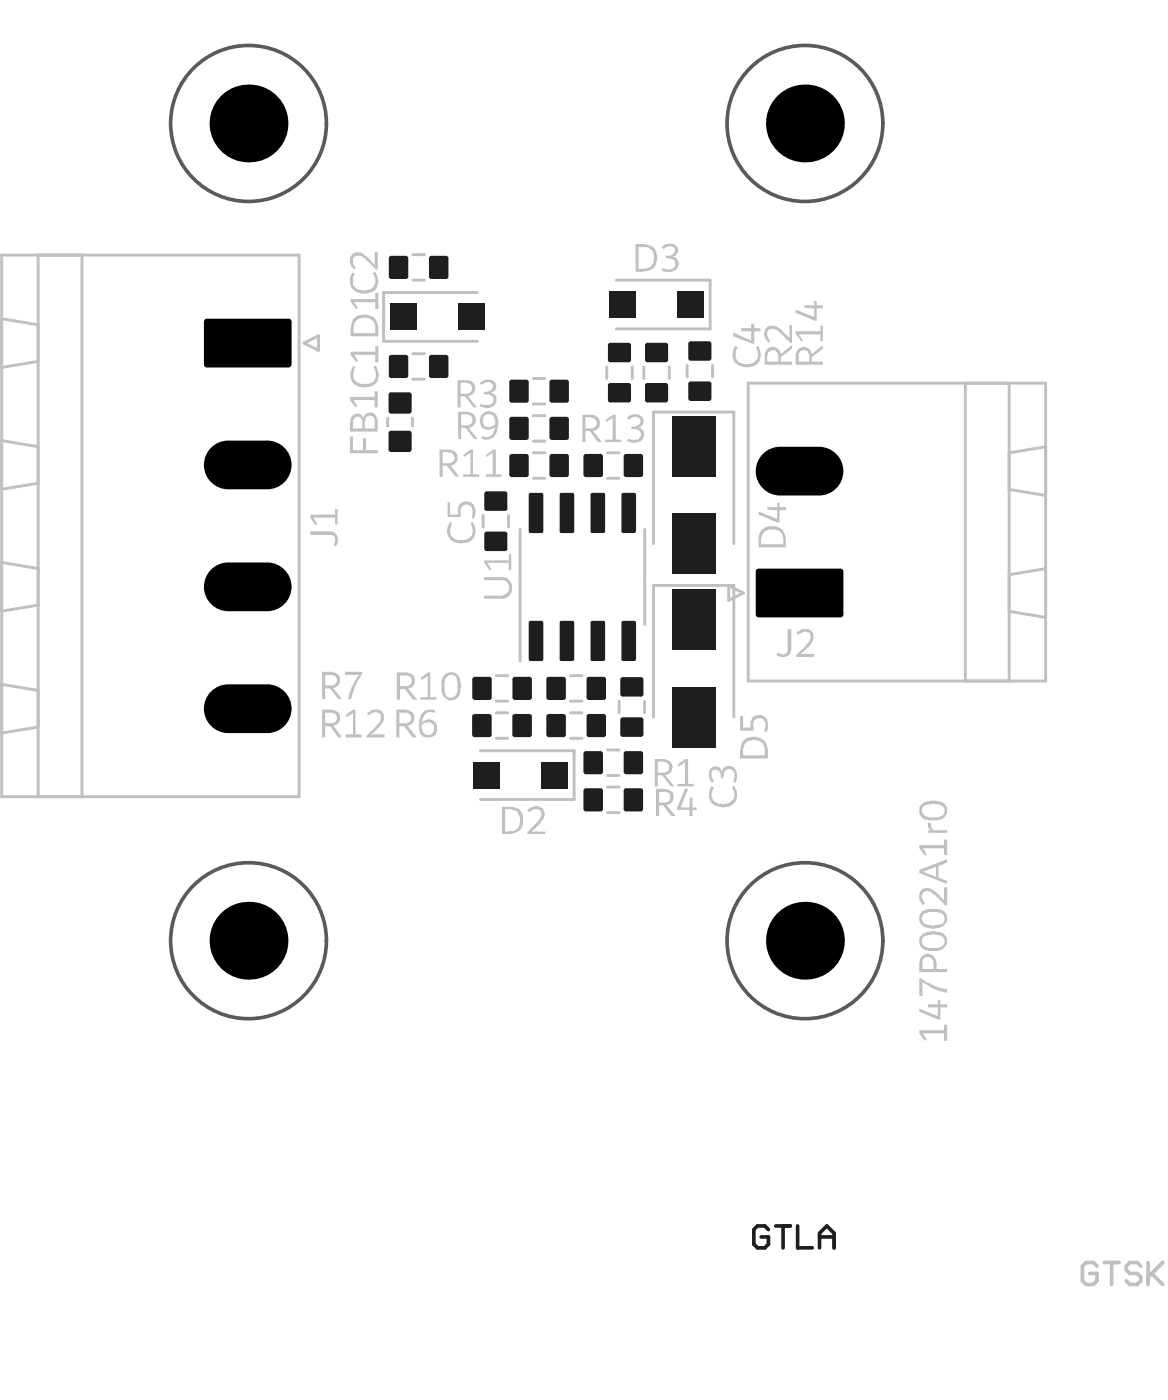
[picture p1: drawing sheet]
<svg xmlns="http://www.w3.org/2000/svg" width="159mm" height="191mm" viewBox="0 0 159 191" stroke-linecap="round" stroke-linejoin="round" font-family="sans-serif">
<g fill="none" stroke="#5a5a5a" stroke-width=".5">
<circle cx="33.9" cy="16.9" r="10.6"/>
<circle cx="109.9" cy="16.9" r="10.6"/>
<circle cx="33.9" cy="128.5" r="10.6"/>
<circle cx="109.9" cy="128.5" r="10.6"/>
</g>
<g fill="none" stroke="#c0c0c0" stroke-width=".4">
<path d="M.2 34.8h40.6v74h-40.6zM5.2 34.8v74M11.2 34.8v74M56.4 38.3h1.5M56.4 34.8h1.5M65.2 40h-12.8v6.6h12.8M84.2 38.3h12.7v6.6h-12.7M.2 43.5l5 .9M5.2 49.4l-5 .8M41.5 46.9l2-1v2zM52.9 57.1v1.1M56.3 57.1v1.1"/>
<path d="M56.4 51.8h1.5M56.4 48.3h1.5M72.8 55.2h1.6M72.8 51.7h1.6M72.8 56.8h1.6M82.8 50.1v1.6M86.3 50.1v1.6M87.9 50.1v1.6M91.4 50.1v1.6M93.8 49.9v1.6M97.3 49.9v1.6M102.1 52.3h40.7v40.7h-40.7z"/>
<path d="M131.8 52.3v40.7M137.8 52.3v40.7M.2 76.8l5 .8M.2 60.2l5 .8M5.2 66l-5 .8M66 70.4v1.6M69.4 70.4v1.6M71 72.3v18M72.8 60.2h1.6M72.8 61.8h1.6M72.8 65.3h1.6M82.9 61.8h1.6"/>
<path d="M82.9 65.3h1.6M88 72.3v13M89.2 74.3v-18h11v18M99.5 80l2 1-2 1zM137.8 66.8l5 .9M142.8 77.7l-5 .8M142.8 61l-5 .8M.2 93.5l5 .8M5.2 99.3l-5 .8M5.2 82.6l-5 .9M67.7 97.4h1.6M67.8 92.3h1.5"/>
<path d="M67.8 95.8h1.5M77.9 92.3h1.6M77.9 95.8h1.6M77.9 97.4h1.6M84.5 95.8v1.5M88 95.8v1.5M89.2 97.9v-17.9h11v17.9M137.8 83.5l5 .8M65.6 102.5h12.8v6.7h-12.8M67.7 100.8h1.6M77.9 100.8h1.6M82.9 111h1.6"/>
<path d="M82.9 107.5h1.6M82.9 102.4h1.6M82.9 105.9h1.6"/>
</g>
<path d="M149.8 172.9l-.5-.5h-1l-.5 .5v2l.5 .5h1l.5-.5v-1h-1M150.8 172.4h2M151.8 172.4v3M155.7 172.9l-.5-.5h-.9l-.5 .5v.5l.5 .5h.9l.5 .5v.5l-.5 .5h-.9l-.5-.5M156.7 172.4v3M157.2 173.9l1.5 1.5M158.7 172.4l-2 2" fill="none" stroke="#c0c0c0" stroke-width=".5"/>
<g fill="#c0c0c0">
<path d="M125.5 140.7h3.4v-.7h.4v2.2h-.4v-1.1h-2.9l.5 .9-.2 .2-.8-1.1z"/>
<path d="M125.5 137.8l2.5 1v-1.2h-1.3v-.4h1.3v-.6h.4v.6h.9v.4h-.9v1.7h-.3l-2.6-1.1z"/>
<path d="M125.5 133.6h.3v.1l.2 .1a6.9 6.9 0 0 0 2.6 1.2l.7 .1v.5h-.2a8.1 8.1 0 0 1-3.2-1.5v2l-.4-.1z"/>
<path d="M126 121.3h.1a1.85 1.85 0 0 1 1.8 .6l.2 .2 .8 .9v-1.8h.4v2.4h-.3l-1.1-1.1a1.79 1.79 0 0 0-1.5-.8l-.2 .1a.8 .8 0 0 0-.3 .9l.1 .3 .3 .4-.3 .2a1.57 1.57 0 0 1-.2-2z"/>
<path d="M125.5 115.4h3.4v-.7h.4v2.1h-.4v-.9h-2.9l.5 .8-.2 .2-.8-1z"/>
<path d="M126.8 112.3l.3 .2v.1a.79 .79 0 0 0 .4 .8h1.8v.3h-2.5l-.1-.3h.4l-.4-.4z"/>
<path d="M47.1 91.8h2.4l-.1 .4a7.8 7.8 0 0 0-1.5 3.3h-.4l.1-.2a6.5 6.5 0 0 1 1.2-2.9l.2-.2h-1.9z"/>
<path d="M57.4 92.6l1-.8h.3v3.4h.9v.4h-2.2v-.4h1v-2.9l-.8 .6z"/>
<path d="M42.4 72.6h2.6a1.09 1.09 0 0 1 1.1 1.4l-.3 .6-.3-.2a.98 .98 0 0 0 .2-1.1l-.1-.1-.3-.1h-2.9z"/>
<path d="M42.4 70.3h3.3v-.8h.4v2.1h-.4v-.9h-2.9l.5 .8-.3 .2-.6-1z"/>
<path d="M103.6 69.9l2.5 1v-1.2l-1.4-.1v-.3h1.4v-.6h.3v.6h.9v.4h-.9v1.7h-.2l-2.6-1.1z"/>
<path d="M48.1 37.2l.3 .2a1.98 1.98 0 0 0-.1 1.6 1.72 1.72 0 0 0 1.7 .7l.1-.1a1.17 1.17 0 0 0 1-1.7l-.2-.6 .3-.2 .2 .3a2.2 2.2 0 0 1-.3 2.3 2.5 2.5 0 0 1-3.1-.3l-.1-.2a2.18 2.18 0 0 1 .2-2z"/>
<path d="M48.1 34.7l.3-.1v-.1a1.74 1.74 0 0 1 1.7 .6l1 1.1v-1.8h.5v2.4h-.4v-.1a8.6 8.6 0 0 0-2-1.8h-.1a.7 .7 0 0 0-.7 .2 .7 .7 0 0 0-.2 .7v.2l.4 .6-.2 .2-.1-.1a1.57 1.57 0 0 1-.4-1.6z"/>
<path d="M48.2 50l.3 .2-.2 .5a1.33 1.33 0 0 0 1.6 1.7h.2a1.24 1.24 0 0 0 1.1-.6 1.24 1.24 0 0 0-.1-1.3l-.1-.3 .3-.2 .1 .2a2.69 2.69 0 0 1 .3 1.5l-.1 .1a1.21 1.21 0 0 1-1.1 1l-.1 .1a2.85 2.85 0 0 1-2.2-.6 2.24 2.24 0 0 1 0-2.3z"/>
<path d="M47.9 48h3.3v-.7h.5v2.2h-.5v-1h-2.8l.5 .8-.3 .2-.7-1z"/>
<path d="M101 97.8h.5v1.6h1a1.57 1.57 0 0 1 .5-1.6h.1a1.22 1.22 0 0 1 1.6 .5l.1 1.2-.1 .5-.4-.1 .1-.5a.88 .88 0 0 0-.6-1.3 .88 .88 0 0 0-1 1.1l.1 .1-.1 .5h-1.8z"/>
<path d="M47.8 59.6h.4v1.9h1.3v-1.6h.5v1.6h1.6v.4h-3.8z"/>
<path d="M47.8 54.2h3.3v-.8h.5v2.2h-.5v-1h-2.8l.5 .9-.3 .1-.7-1z"/>
<path d="M47.2 97.7l1-.8h.3v3.4h.9v.4h-2.2v-.4h1v-2.9l-.9 .5z"/>
<path d="M50.1 97.4a1.54 1.54 0 0 1 2.1-.2 1.53 1.53 0 0 1-.5 2.1l-.3 .4-.8 .6h1.9v.4h-2.4v-.2l.2-.3a6.1 6.1 0 0 0 1.7-2v-.2a.57 .57 0 0 0-.5-.7 .52 .52 0 0 0-.7 .1l-.5 .3z"/>
<path d="M97.1 107.4l.4 .2a1.33 1.33 0 0 0 .4 2.1l.6 .1a1.46 1.46 0 0 0 1.6-.6l.2-.5v-.4l-.4-.8 .4-.2a2.36 2.36 0 0 1 .1 2.3h-.1a2.12 2.12 0 0 1-3.4-.3 2.1 2.1 0 0 1 .2-1.9z"/>
<path d="M97.3 104.7a.94 .94 0 0 1 1.3 .8 .92 .92 0 0 1 1.2-.9 1.37 1.37 0 0 1 .8 1.7l-.1 .5-.1 .1-.3-.1 .2-.7a.82 .82 0 0 0-.4-.9 .82 .82 0 0 0-1 .1l-.1 1h-.4v-.4a.72 .72 0 0 0-.7-.8 .45 .45 0 0 0-.5 .4h-.1v.6l.4 .6-.3 .2a1.72 1.72 0 0 1-.3-1.8z"/>
<path d="M61.4 71.3l.3 .2-.1 .3a1.4 1.4 0 0 0 .2 1.6 2.33 2.33 0 0 0 2 .3v-.1a1.1 1.1 0 0 0 .7-1.4v-.2h-.1l-.2-.5 .4-.2a1.96 1.96 0 0 1-.3 2.5l-.3 .3-1 .1h-.2a1.47 1.47 0 0 1-1.7-1.4l-.1-.1 .1-.8h.1z"/>
<path d="M61.1 68.6l.3 .1v1.6h1.1v-.2a1.23 1.23 0 0 1 .9-1.6 1.31 1.31 0 0 1 1.5 1.4v.3l-.2 .7-.3-.3a1.55 1.55 0 0 0-.3-1.6 .84 .84 0 0 0-1 .1 .84 .84 0 0 0-.2 .9l.1 .4-.2 .2h-1.7z"/>
<path d="M104.8 44.6a2.09 2.09 0 0 1 2.3 .9l.7 .8v-1.9h.3v2.5h-.2l-.3-.3a7.4 7.4 0 0 0-1.9-1.7 .72 .72 0 0 0-.9 .2 .72 .72 0 0 0 0 .9v.2l.4 .4-.3 .3a1.63 1.63 0 0 1-.3-2.1z"/>
<path d="M66.1 78.8h2.4a1.21 1.21 0 0 1 1.1 .6l.1 .1a1.75 1.75 0 0 1-.3 2l-.6 .3h-2.7v-.4h2.4a1.07 1.07 0 0 0 1-1.4 .9 .9 0 0 0-1.1-.8h-2.3z"/>
<path d="M66.1 76.5h3.4v-.8h.3v2.2h-.3v-1h-3l.6 .8-.3 .2-.7-1z"/>
<path d="M65.5 52.3a1.66 1.66 0 0 1 2.1-.1v.1h.1a.96 .96 0 0 1-.7 1.3 1.03 1.03 0 0 1 .4 1.8l-.3 .2-.3 .1h-.5l-.8-.2 .1-.4 .4 .2h.5a.72 .72 0 0 0 .9-.7 .72 .72 0 0 0-.8-.7h-.5v-.4h.4l.7-.3a.64 .64 0 0 0 0-.8 .64 .64 0 0 0-.7-.2l-.4 .1-.3 .2h-.1z"/>
<path d="M63.2 62.2l1-.8h.4v3.4h.8v.3h-2.2v-.3h1v-3l-.8 .6z"/>
<path d="M66.3 62.2l1.1-.8h.3v3.4h.8v.3h-2.2v-.3h1v-3l-.9 .6z"/>
<path d="M82.6 57.4l1-.7h.5v3.3h.7v.4h-2.2v-.4h1v-2.9l-.8 .5z"/>
<path d="M85.8 56.8a1.44 1.44 0 0 1 2 .3v.1a.8 .8 0 0 1-.7 1.2 1.03 1.03 0 0 1 .8 .7 1.03 1.03 0 0 1-.4 1.1 1.98 1.98 0 0 1-1.9 0l.2-.2 .8 .1 .2-.1a.72 .72 0 0 0 .7-.7 .72 .72 0 0 0-.8-.7h-.5l.1-.3h.4a.95 .95 0 0 0 .7-.7v-.1a.76 .76 0 0 0-.8-.6l-.3 .1-.5 .3-.2-.2z"/>
<path d="M90.5 33.6a1.85 1.85 0 0 1 1.6-.2 .89 .89 0 0 1 .5 .9 .89 .89 0 0 1-.8 .8 .88 .88 0 0 1 .9 1 1.36 1.36 0 0 1-1.7 1l-.7-.1 .1-.4 .8 .2a.8 .8 0 0 0 .8-.3 .8 .8 0 0 0 .1-.9l-.4-.2-.8-.1v-.4h.4a.76 .76 0 0 0 .8-1 1.13 1.13 0 0 0-1.5 .1l-.3-.3z"/>
<path d="M47.9 40.8h3.3v-.8h.5v2.2h-.5v-.9h-2.8l.5 .8-.3 .1-.7-1z"/>
<path d="M108.6 45.2h3.4v-.7h.3v2.1h-.3v-.9h-3l.6 .8-.2 .1-.8-1z"/>
<path d="M108.6 42.3l2.6 1v-1.2l-1.4-.1v-.3h1.4v-.6h.3v.6h.8v.4h-.8v1.7h-.3l-2.6-1.1z"/>
<path d="M72.3 110.4a1.32 1.32 0 0 1 1.9 .2 1.21 1.21 0 0 1-.3 1.6l-.2 .4-1.1 1h1.8v.3h-2.4v-.2l.2-.3a6.3 6.3 0 0 0 1.7-1.9 .64 .64 0 0 0-.2-.8 .7 .7 0 0 0-.8-.2l-.7 .4-.2-.2z"/>
<path d="M93.5 107.7h.4l-1 2.6h1.2l.1-1.4h.3v1.4h.6v.3h-.6v.9h-.4v-.9h-1.7v-.2z"/>
<path d="M92.5 104.4l1-.7h.4v3.4h.8v.3h-2.2v-.3h1v-3l-.8 .6z"/>
<path d="M100.4 47.3l.3 .1a1.86 1.86 0 0 0-.2 1.7 1.78 1.78 0 0 0 2.1 .5 1.35 1.35 0 0 0 .8-1.8l-.2-.4 .3-.1 .1 .1a2.2 2.2 0 0 1-.2 2.3 2.5 2.5 0 0 1-3.1-.2 2.2 2.2 0 0 1 .1-2.2z"/>
<path d="M100.1 45.4l2.4 1.1v-1.3h-1.3v-.4h1.3v-.6h.5v.6h.8v.4h-.8v1.7h-.3l-2.6-1z"/>
<path d="M107.5 85.9h.5v2.8a1.21 1.21 0 0 1-.9 1h-.1a1.07 1.07 0 0 1-1-.3l.3-.3a.72 .72 0 0 0 .7 .3 .72 .72 0 0 0 .5-.5z"/>
<path d="M108.9 86.3a1.85 1.85 0 0 1 1.8-.2 1.33 1.33 0 0 1 0 1.8l-.5 .6-.9 .8h1.9v.4h-2.5v-.2l.3-.3a6.7 6.7 0 0 0 1.7-2v-.1a.74 .74 0 0 0-.4-.7 .74 .74 0 0 0-.7-.1l-.6 .4-.3-.3z"/>
<path d="M126.2 130.8l-.2 .2-.1 .3v1h1.5v-.7a.77 .77 0 0 0-.3-.8 .77 .77 0 0 0-.8 0zM125.9 130.5l.3-.1a.72 .72 0 0 1 .9 0 .92 .92 0 0 1 .7 .9l.1 .2v.8h1.4v.5h-3.8v-1.5l.1-.3z"/>
<path d="M126.2 127.9a.76 .76 0 0 0-.4 .8 .76 .76 0 0 0 .6 .6 3.8 3.8 0 0 0 2.2 0 .99 .99 0 0 0 .2-1.2l-.3-.3-1-.2zM126.1 127.4h.1a2.91 2.91 0 0 1 2.7 .2 1.25 1.25 0 0 1 .4 1.3 1.25 1.25 0 0 1-1.1 .9 2.96 2.96 0 0 1-2.4-.3v-.1a1.45 1.45 0 0 1-.1-1.5z"/>
<path d="M126 124.9a.95 .95 0 0 0 .9 1.4h.1a2.13 2.13 0 0 0 1.9-.4 .89 .89 0 0 0-.4-1.2l-.2-.1a4.2 4.2 0 0 0-2 .1zM126 124.4h.1a3 3 0 0 1 2.1-.2 1.24 1.24 0 0 1 1.1 1.2 1.24 1.24 0 0 1-1 1.3 2.6 2.6 0 0 1-2.4-.3 1.34 1.34 0 0 1 .1-2z"/>
<path d="M126 119.1l1.8 .6v-1.3zM125.5 118.8l3.8-1.4v.4l-1.2 .5v1.5l1.2 .5v.4l-3.8-1.5z"/>
<path d="M126.2 110v.1a.76 .76 0 0 0-.4 .7 .76 .76 0 0 0 .6 .7 3.8 3.8 0 0 0 2.2 0 .99 .99 0 0 0 .2-1.2l-.3-.4-1-.1zM126.1 109.6h.1a2.91 2.91 0 0 1 2.7 .2 1.25 1.25 0 0 1 .4 1.3 1.25 1.25 0 0 1-1.1 .9 2.96 2.96 0 0 1-2.4-.4v-.1a1.45 1.45 0 0 1-.1-1.5z"/>
<path d="M44.4 92.2v1.4h.8a.73 .73 0 0 0 .8-.7 .73 .73 0 0 0-.8-.7zM44 91.8h1.2a1.16 1.16 0 0 1 1.2 1.1v.1a1.04 1.04 0 0 1-.8 1h-.1l1.1 1.5h-.4l-1.1-1.5h-.7v1.5h-.4z"/>
<path d="M54.6 92.3v1.4h.8a.74 .74 0 0 0 .8-.8 .74 .74 0 0 0-.9-.6zM54.2 91.8h1.2a1.16 1.16 0 0 1 1.2 1.1v.1a1.01 1.01 0 0 1-.9 1l1.2 1.6h-.5l-1.1-1.5h-.7v1.5h-.4z"/>
<path d="M61.2 92.3a.79 .79 0 0 0-.4 .7l-.1 .4a2.14 2.14 0 0 0 .4 1.8 .89 .89 0 0 0 1.2-.3l.1-.4a4.3 4.3 0 0 0-.1-2l-.1-.1a.81 .81 0 0 0-1-.1zM60.9 91.9h.2a1.17 1.17 0 0 1 1.7 1l.2 .7-.1 .7a1.4 1.4 0 0 1-.6 1.2l-.2 .1a1.35 1.35 0 0 1-1.8-1.2 3.6 3.6 0 0 1 .3-2.1z"/>
<path d="M54.5 97.3v1.5h.8a.72 .72 0 0 0 .8-.4 .72 .72 0 0 0-.2-.9l-.4-.2zM54.1 96.9h1.2a1.16 1.16 0 0 1 1.2 1v.2a1.01 1.01 0 0 1-.9 1l1.2 1.4v.2h-.5l-1.1-1.5h-.7v1.5h-.4z"/>
<path d="M58 97.1l.4-.2h.9v.1h.1l-.1 .3a1.2 1.2 0 0 0-1.7 1v.4a1.42 1.42 0 0 1 1.1-.4 1.26 1.26 0 0 1 1 1.1 1.26 1.26 0 0 1-.9 1.3 1.3 1.3 0 0 1-1.5-.7l-.1-.2a4.5 4.5 0 0 1 .4-2.3zM57.6 99v.4v.1a.82 .82 0 0 0 1 .9 .82 .82 0 0 0 .7-1.1 .77 .77 0 0 0-1.1-.6l-.3 .1z"/>
<path d="M104.3 72.6l-.4 1v.7h3v-.7v-.1a1.21 1.21 0 0 0-1.6-1.2h-.3zM104.1 72.2h.1a2.33 2.33 0 0 1 2.7 .3l.4 .9v1.4h-3.7v-1.5v-.1a.62 .62 0 0 1 .3-.6v-.2z"/>
<path d="M102 101.3l-.5 .6v1.3h2.9v-.8a1.15 1.15 0 0 0-1.1-1.3h-.6h-.4zM101.5 101.1a2.24 2.24 0 0 1 3 .2l.3 1v1.3h-3.8v-1.1l.3-1z"/>
<path d="M48.4 57l-.2 .4v1.1h1.3v-.7a.71 .71 0 0 0-.3-.7 .71 .71 0 0 0-.8-.1zM50.1 56.9l-.2 .3-.1 .5v.8h1.3v-.9a.64 .64 0 0 0-.2-.7 .64 .64 0 0 0-.8 0zM48.3 56.6h.1a.84 .84 0 0 1 1.2 .6 .93 .93 0 0 1 1-.9 .93 .93 0 0 1 .9 1l.1 .1v1.5h-3.8v-1.2l.1-.3a.79 .79 0 0 1 .4-.7z"/>
<path d="M44.4 97.3v1.5h.8a.73 .73 0 0 0 .8-.7 .73 .73 0 0 0-.8-.8zM44 96.9h1.2a1.16 1.16 0 0 1 1.2 1.2v.1a1.04 1.04 0 0 1-.8 .9h-.1l1.1 1.4v.2h-.4l-1.1-1.5h-.7v1.5h-.4z"/>
<path d="M105.1 48l-.3 .2-.1 .3v.9h1.6v-.9h-.1a.58 .58 0 0 0-.6-.6l-.2-.1v.1zM104.9 47.5a1.11 1.11 0 0 1 1.6 .6l.1 .3 1.5-1.2v.4l-1.5 1.2v.6h1.5v.4h-3.7v-1.2a.63 .63 0 0 1 .2-.6z"/>
<path d="M62.9 52.3v1.5h.8l.1-.1a.58 .58 0 0 0 .6-.6l.1-.2h-.1l-.2-.5-.5-.1zM62.5 51.9h1.1a1.12 1.12 0 0 1 1.2 .7 1.12 1.12 0 0 1-.4 1.4l-.5 .1 1.2 1.5h-.4l-1.2-1.5h-.6v1.5h-.4z"/>
<path d="M63 56.6v1.5h.8a.72 .72 0 0 0 .7-.7 .72 .72 0 0 0-.7-.7zM62.5 56.2h1.3a1.09 1.09 0 0 1 1.1 .9 1.09 1.09 0 0 1-.7 1.3h-.2l1.2 1.6h-.5l-1.1-1.6h-.6v1.6h-.5z"/>
<path d="M66.3 56.7a1.04 1.04 0 0 0 0 1.6h.1a1.08 1.08 0 0 0 1.2-.5 1.33 1.33 0 0 0-.2-1.1l-.4-.1zM66 56.4a1.24 1.24 0 0 1 1.7 .2 2.74 2.74 0 0 1-.5 3.3h-.1a1.41 1.41 0 0 1-1.4 0l.1-.4 .2 .1a1.14 1.14 0 0 0 1.5-1.1l.1-.2a1.27 1.27 0 0 1-1.5 .3 1.45 1.45 0 0 1-.3-2z"/>
<path d="M60.4 61.7v1.6h.8a.78 .78 0 0 0 .8-.5 .78 .78 0 0 0-.2-.9l-.7-.2zM60 61.4h1.2a1.18 1.18 0 0 1 1.2 1.7l-.4 .3-.5 .2 1.1 1.5h-.4l-1.2-1.5h-.6v1.5h-.4z"/>
<path d="M79.9 57v1.5h.7a.73 .73 0 0 0 .7-.3 .73 .73 0 0 0 .1-.8 .45 .45 0 0 0-.5-.3l-.2-.1zM79.5 56.7h1.1a1.17 1.17 0 0 1 1.3 .8 1.02 1.02 0 0 1-1 1.4l1.2 1.5h-.5l-1.1-1.5h-.6v1.5h-.4z"/>
<path d="M87.2 33.7v3h.9l.4-.1 .4-.2a1.75 1.75 0 0 0 0-2.3l-.6-.4zM86.8 33.3l1.6 .1a1.79 1.79 0 0 1 1.1 .7 2.27 2.27 0 0 1-.4 2.6l-.8 .3-1.5 .1z"/>
<path d="M48.8 43.6a1.45 1.45 0 0 0-.5 1.1v.8h2.9v-.6a1.31 1.31 0 0 0-.9-1.4h-.2a1.54 1.54 0 0 0-1.3 .1zM48.4 43.4a2.31 2.31 0 0 1 2.7 .1l.5 .7 .1 1.7h-3.8v-1.6l.2-.6z"/>
<path d="M109.3 48l-.3 .3v1.1h1.5v-.9a.76 .76 0 0 0-1.2-.5zM109.1 47.5a1.1 1.1 0 0 1 1.7 .9l1.5-1.2v.4l-1.5 1.2v.6h1.5v.4h-3.7v-1.4l.2-.5z"/>
<path d="M69 110.5v3.1h.5v-.1a1.19 1.19 0 0 0 1.5-1.3 1.35 1.35 0 0 0-1.3-1.7zM68.5 110.2h1.1a1.56 1.56 0 0 1 1.7 1 2.86 2.86 0 0 1-.1 1.9l-.6 .6-.5 .1-1.6 .1z"/>
<path d="M90 108.2v1.4h.7a.72 .72 0 0 0 .8-.7 .72 .72 0 0 0-.7-.7zM89.6 107.7h1.3l.5 .2a1.17 1.17 0 0 1 .4 1.5l-.4 .4-.4 .1 1.2 1.6h-.5l-1.1-1.5h-.6v1.5h-.4z"/>
<path d="M89.8 104v1.5h.8a.72 .72 0 0 0 .7-.6 .72 .72 0 0 0-.7-.8zM89.4 103.7h1.2a1.12 1.12 0 0 1 1.1 .8 1.12 1.12 0 0 1-.5 1.3l-.4 .1 1.2 1.5h-.4l-1.2-1.5h-.6v1.5h-.4z"/>
</g>
<path d="M104.9 167.9l-.5-.5h-1l-.5 .5v2l.5 .5h1l.5-.5v-1h-1M105.9 167.4h2M106.9 167.4v3M108.9 167.4v3h2M111.9 168.9h2M111.9 170.4v-2l1-1 1 1v2" fill="none" stroke="#1e1e1e" stroke-width=".5"/>
<g fill="#000">
<path d="M28 43.6l.2-.1v.4h-.4zM27.8 49.8h.4v.4a.4 .4 0 0 1-.4-.4zM39.4 49.8h.4a.4 .4 0 0 1-.4 .4zM39.4 43.5l.2 .1 .2 .3h-.4zM28.8 61.1a3.3 3.3 0 0 1 2.4-.9v3.3h-3.4a3.3 3.3 0 0 1 1-2.4zM27.8 63.5h3.4v3.3a3.3 3.3 0 0 1-3.4-3.3zM36.5 63.5h3.3a3.3 3.3 0 0 1-3.3 3.3zM36.5 60.2a3.3 3.3 0 0 1 3.3 3.3h-3.3zM103.4 77.7h.2v.4h-.4zM104.1 62a3.3 3.3 0 0 1 2.4-1v3.3h-3.3a3.3 3.3 0 0 1 .9-2.3zM103.2 64.3h3.3v3.4a3.3 3.3 0 0 1-3.3-3.4zM111.8 64.3h3.3a3.3 3.3 0 0 1-3.3 3.4z"/>
<path d="M111.8 61a3.3 3.3 0 0 1 3.3 3.3h-3.3zM114.7 77.7l.4 .2v.2h-.4zM28.8 94.4a3.3 3.3 0 0 1 2.4-.9v3.3h-3.4a3.3 3.3 0 0 1 1-2.4zM27.8 96.8h3.4v3.3a3.3 3.3 0 0 1-3.4-3.3zM28.8 77.8a3.3 3.3 0 0 1 2.4-1v3.3h-3.4a3.3 3.3 0 0 1 1-2.3zM27.8 80.1h3.4v3.4a3.3 3.3 0 0 1-3.4-3.4zM36.5 96.8h3.3a3.3 3.3 0 0 1-3.3 3.3zM36.5 93.5a3.3 3.3 0 0 1 3.3 3.3h-3.3zM36.5 80.1h3.3a3.3 3.3 0 0 1-3.3 3.4zM36.5 76.8a3.3 3.3 0 0 1 3.3 3.3h-3.3zM103.2 83.9h.4v.4h-.2zM114.7 83.9h.4a.4 .4 0 0 1-.4 .4z"/>
<circle cx="33.9" cy="16.9" r="5.3"/>
<circle cx="109.9" cy="16.9" r="5.3"/>
<circle cx="33.9" cy="128.5" r="5.3"/>
<circle cx="109.9" cy="128.5" r="5.3"/>
</g>
<g fill="#000">
<path d="M27.8 43.9l.4-.4h11.2l.4 .4v5.9l-.4 .4h-11.2l-.4-.4z" fill-rule="evenodd"/>
<path d="M31.2 60.2h5.3l3.3 3.3-3.3 3.3h-5.3l-3.4-3.3z" fill-rule="evenodd"/>
<path d="M103.2 78.1l.4-.4h11.1l.4 .4v5.8l-.4 .4h-11.1l-.4-.4z" fill-rule="evenodd"/>
<path d="M106.5 61h5.3l3.3 3.3-3.3 3.4h-5.3l-3.3-3.4z" fill-rule="evenodd"/>
<path d="M31.2 76.8h5.3l3.3 3.3-3.3 3.4h-5.3l-3.4-3.4z" fill-rule="evenodd"/>
<path d="M31.2 93.5h5.3l3.3 3.3-3.3 3.3h-5.3l-3.4-3.3z" fill-rule="evenodd"/>
</g>
<g fill="#1e1e1e">
<path d="M92.5 39.8h3.6v3.6h-3.6z" fill-rule="evenodd"/>
<path d="M83.2 39.8h3.6v3.6h-3.6z" fill-rule="evenodd"/>
<path d="M72.4 84.8h1.5l.3 .2v5l-.3 .3h-1.5l-.2-.3v-5z" fill-rule="evenodd"/>
<path d="M76.6 84.8h1.5l.3 .2v5l-.3 .3h-1.5l-.2-.3v-5z" fill-rule="evenodd"/>
<path d="M80.9 84.8h1.5l.2 .2v5l-.2 .3h-1.5l-.3-.3v-5z" fill-rule="evenodd"/>
<path d="M85.1 84.8h1.5l.2 .2v5l-.2 .3h-1.5l-.3-.3v-5z" fill-rule="evenodd"/>
<path d="M85.1 67.3h1.5l.2 .3v5l-.2 .2h-1.5l-.3-.2v-5z" fill-rule="evenodd"/>
<path d="M80.9 67.3h1.5l.2 .3v5l-.2 .2h-1.5l-.3-.2v-5z" fill-rule="evenodd"/>
<path d="M76.6 67.3h1.5l.3 .3v5l-.3 .2h-1.5l-.2-.2v-5z" fill-rule="evenodd"/>
<path d="M72.4 67.3h1.5l.3 .3v5l-.3 .2h-1.5l-.2-.2v-5z" fill-rule="evenodd"/>
<path d="M53.4 58.8h2.4l.4 .4v2.2l-.4 .3h-2.4l-.4-.3v-2.2z" fill-rule="evenodd"/>
<path d="M53.4 53.6h2.4l.4 .3v2.2l-.4 .4h-2.4l-.4-.4v-2.2z" fill-rule="evenodd"/>
<path d="M91.7 56.8h6v8.3h-6z" fill-rule="evenodd"/>
<path d="M91.7 70.1h6v8.3h-6z" fill-rule="evenodd"/>
<path d="M70.3 92.4h2l.3 .4v2.5l-.3 .3h-2l-.3-.3v-2.5z" fill-rule="evenodd"/>
<path d="M64.8 92.4h2l.3 .4v2.5l-.3 .3h-2l-.3-.3v-2.5z" fill-rule="evenodd"/>
<path d="M74.9 92.4h2l.4 .4v2.5l-.4 .3h-2l-.3-.3v-2.5z" fill-rule="evenodd"/>
<path d="M80.4 92.4h2l.3 .4v2.5l-.3 .3h-2l-.3-.3v-2.5z" fill-rule="evenodd"/>
<path d="M74.9 97.5h2l.4 .3v2.5l-.4 .4h-2l-.3-.4v-2.5z" fill-rule="evenodd"/>
<path d="M80.4 97.5h2l.3 .3v2.5l-.3 .4h-2l-.3-.4v-2.5z" fill-rule="evenodd"/>
<path d="M53.4 34.9h2l.3 .4v2.5l-.3 .3h-2l-.3-.3v-2.5z" fill-rule="evenodd"/>
<path d="M58.9 34.9h2l.3 .4v2.5l-.3 .3h-2l-.3-.3v-2.5z" fill-rule="evenodd"/>
<path d="M53.4 48.5h2l.3 .3v2.5l-.3 .3h-2l-.3-.3v-2.5z" fill-rule="evenodd"/>
<path d="M58.9 48.5h2l.3 .3v2.5l-.3 .3h-2l-.3-.3v-2.5z" fill-rule="evenodd"/>
<path d="M91.7 80.5h6v8.3h-6z" fill-rule="evenodd"/>
<path d="M91.7 93.8h6v8.3h-6z" fill-rule="evenodd"/>
<path d="M64.8 97.5h2l.3 .3v2.5l-.3 .4h-2l-.3-.4v-2.5z" fill-rule="evenodd"/>
<path d="M70.3 97.5h2l.3 .3v2.5l-.3 .4h-2l-.4-.4v-2.5z" fill-rule="evenodd"/>
<path d="M84.7 98.3l.3-.3h2.5l.3 .3v2l-.3 .3h-2.5l-.3-.3z" fill-rule="evenodd"/>
<path d="M84.7 92.8l.3-.3h2.5l.3 .3v2l-.3 .3h-2.5l-.3-.3z" fill-rule="evenodd"/>
<path d="M66.1 72.9l.3-.3h2.5l.4 .3v2l-.4 .4h-2.5l-.3-.4z" fill-rule="evenodd"/>
<path d="M66.1 67.4l.3-.3h2.5l.4 .3v2l-.4 .4h-2.5l-.3-.4z" fill-rule="evenodd"/>
<path d="M88.1 47.1l.3-.3h2.5l.3 .3v2l-.3 .4h-2.5l-.3-.4z" fill-rule="evenodd"/>
<path d="M88.1 52.6l.3-.3h2.5l.3 .3v2l-.3 .4h-2.5l-.3-.4z" fill-rule="evenodd"/>
<path d="M69.9 51.8h2l.3 .4v2.5l-.3 .3h-2l-.4-.3v-2.5z" fill-rule="evenodd"/>
<path d="M75.3 51.8h2l.4 .4v2.5l-.4 .3h-2l-.3-.3v-2.5z" fill-rule="evenodd"/>
<path d="M75.3 56.9h2l.4 .4v2.5l-.4 .3h-2l-.3-.3v-2.5z" fill-rule="evenodd"/>
<path d="M69.9 56.9h2l.3 .4v2.5l-.3 .3h-2l-.4-.3v-2.5z" fill-rule="evenodd"/>
<path d="M75.3 62h2l.4 .3v2.5l-.4 .4h-2l-.3-.4v-2.5z" fill-rule="evenodd"/>
<path d="M69.9 62h2l.3 .3v2.5l-.3 .4h-2l-.4-.4v-2.5z" fill-rule="evenodd"/>
<path d="M80 62h2l.3 .3v2.5l-.3 .4h-2l-.3-.4v-2.5z" fill-rule="evenodd"/>
<path d="M85.5 62h2l.3 .3v2.5l-.3 .4h-2l-.4-.4v-2.5z" fill-rule="evenodd"/>
<path d="M53.2 41.5h3.7v3.6h-3.7z" fill-rule="evenodd"/>
<path d="M62.5 41.5h3.7v3.6h-3.7z" fill-rule="evenodd"/>
<path d="M94 52.4l.3-.3h2.5l.3 .3v2l-.3 .4h-2.5l-.3-.4z" fill-rule="evenodd"/>
<path d="M94 46.9l.3-.3h2.5l.3 .3v2l-.3 .4h-2.5l-.3-.4z" fill-rule="evenodd"/>
<path d="M73.9 104h3.6v3.7h-3.6z" fill-rule="evenodd"/>
<path d="M64.6 104h3.6v3.7h-3.6z" fill-rule="evenodd"/>
<path d="M85.1 108l.4-.3h2l.3 .3v2.5l-.3 .3h-2l-.4-.3z" fill-rule="evenodd"/>
<path d="M79.7 108l.3-.3h2l.3 .3v2.5l-.3 .3h-2l-.3-.3z" fill-rule="evenodd"/>
<path d="M80 102.6h2l.3 .3v2.5l-.3 .3h-2l-.3-.3v-2.5z" fill-rule="evenodd"/>
<path d="M85.5 102.6h2l.3 .3v2.5l-.3 .3h-2l-.4-.3v-2.5z" fill-rule="evenodd"/>
<path d="M83 52.6l.3-.3h2.5l.3 .3v2l-.3 .4h-2.5l-.3-.4z" fill-rule="evenodd"/>
<path d="M83 47.1l.3-.3h2.5l.3 .3v2l-.3 .4h-2.5l-.3-.4z" fill-rule="evenodd"/>
</g>
<g fill="#1e1e1e">
<path d="M72.3 84.9l.1-.1v.2h-.2z"/>
<path d="M72.2 90h.2v.3l-.1-.1z"/>
<path d="M73.9 90h.3l-.1 .2-.2 .1z"/>
<path d="M73.9 84.8l.2 .1 .1 .1h-.3z"/>
<path d="M76.5 84.9l.1-.1v.2h-.2z"/>
<path d="M76.4 90h.2v.3l-.1-.1z"/>
<path d="M78.1 90h.3l-.1 .2-.2 .1z"/>
<path d="M78.1 84.8l.2 .1 .1 .1h-.3z"/>
<path d="M80.7 84.9l.2-.1v.2h-.3z"/>
<path d="M80.6 90h.3v.3l-.2-.1z"/>
<path d="M82.4 90h.2l-.1 .2-.1 .1z"/>
<path d="M82.4 84.8l.1 .1 .1 .1h-.2z"/>
<path d="M84.9 84.9l.2-.1v.2h-.3z"/>
<path d="M84.8 90h.3v.3l-.2-.1z"/>
<path d="M86.6 90h.2v.2l-.2 .1z"/>
<path d="M86.6 84.8l.2 .1v.1h-.2z"/>
<path d="M84.9 67.4l.2-.1v.3h-.3z"/>
<path d="M84.8 72.6h.3v.2l-.2-.1z"/>
<path d="M86.6 72.6h.2v.1l-.2 .1z"/>
<path d="M86.6 67.3l.2 .1v.2h-.2z"/>
<path d="M80.7 67.4l.2-.1v.3h-.3z"/>
<path d="M80.6 72.6h.3v.2l-.2-.1z"/>
<path d="M82.4 72.6h.2l-.1 .1-.1 .1z"/>
<path d="M82.4 67.3l.1 .1 .1 .2h-.2z"/>
<path d="M76.5 67.4l.1-.1v.3h-.2z"/>
<path d="M76.4 72.6h.2v.2l-.1-.1z"/>
<path d="M78.1 72.6h.3l-.1 .1-.2 .1z"/>
<path d="M78.1 67.3l.2 .1 .1 .2h-.3z"/>
<path d="M72.3 67.4l.1-.1v.3h-.2z"/>
<path d="M72.2 72.6h.2v.2l-.1-.1z"/>
<path d="M73.9 72.6h.3l-.1 .1-.2 .1z"/>
<path d="M73.9 67.3l.2 .1 .1 .2h-.3z"/>
<path d="M53.2 58.9l.2-.1v.4h-.4z"/>
<path d="M53 61.4h.4v.3a.36 .36 0 0 1-.4-.3z"/>
<path d="M55.8 61.4h.4l-.1 .2-.3 .1z"/>
<path d="M55.8 58.8l.3 .2 .1 .2h-.4z"/>
<path d="M53.2 53.6h.2v.3h-.4z"/>
<path d="M53 56.1h.4v.4l-.2-.1z"/>
<path d="M55.8 56.1h.4l-.1 .2-.3 .2z"/>
<path d="M55.8 53.6l.3 .2 .1 .1h-.4z"/>
<path d="M70 95.3h.3v.3h-.2z"/>
<path d="M72.3 95.3h.3l-.1 .3h-.2z"/>
<path d="M72.3 92.4l.3 .2v.2h-.3z"/>
<path d="M70.1 92.5l.2-.1v.4h-.3z"/>
<path d="M64.5 95.3h.3v.3h-.2z"/>
<path d="M66.8 95.3h.3l-.1 .3h-.2z"/>
<path d="M66.8 92.4l.3 .2v.2h-.3z"/>
<path d="M64.6 92.5l.2-.1v.4h-.3z"/>
<path d="M76.9 92.4l.3 .2 .1 .2h-.4z"/>
<path d="M74.8 92.5l.1-.1v.4h-.3z"/>
<path d="M74.6 95.3h.3v.3h-.1z"/>
<path d="M76.9 95.3h.4l-.2 .3h-.2z"/>
<path d="M82.4 92.4l.2 .1 .1 .3h-.3z"/>
<path d="M80.2 92.5l.2-.1v.4h-.3z"/>
<path d="M80.1 95.3h.3v.3h-.2z"/>
<path d="M82.4 95.3h.3l-.1 .3h-.2z"/>
<path d="M76.9 97.5l.3 .2 .1 .1h-.4z"/>
<path d="M74.8 97.6l.1-.1v.3h-.3z"/>
<path d="M74.6 100.3h.3v.4l-.3-.2z"/>
<path d="M76.9 100.3h.4l-.1 .2-.3 .2z"/>
<path d="M82.4 97.5l.2 .1 .1 .2h-.3z"/>
<path d="M80.2 97.6l.2-.1v.3h-.3z"/>
<path d="M80.1 100.3h.3v.4l-.3-.2z"/>
<path d="M82.4 100.3h.3l-.1 .3-.2 .1z"/>
<path d="M55.4 34.9l.2 .1 .1 .3h-.3z"/>
<path d="M53.2 35l.2-.1v.4h-.3z"/>
<path d="M53.1 37.8h.3v.3h-.2z"/>
<path d="M55.4 37.8h.3l-.1 .3h-.2z"/>
<path d="M60.9 34.9l.3 .2v.2h-.3z"/>
<path d="M58.7 35l.2-.1v.4h-.3z"/>
<path d="M58.6 37.8h.3v.3h-.2z"/>
<path d="M60.9 37.8h.3l-.1 .3h-.2z"/>
<path d="M55.4 48.5h.2l.1 .3h-.3z"/>
<path d="M53.2 48.5h.2v.3h-.3z"/>
<path d="M53.1 51.3h.3v.3h-.2z"/>
<path d="M55.4 51.3h.3l-.1 .3h-.2z"/>
<path d="M60.9 48.5l.3 .1v.2h-.3z"/>
<path d="M58.7 48.5h.2v.3h-.3z"/>
<path d="M58.6 51.3h.3v.3h-.2z"/>
<path d="M60.9 51.3h.3l-.1 .3h-.2z"/>
<path d="M66.8 97.5l.3 .2v.1h-.3z"/>
<path d="M64.6 97.6l.2-.1v.3h-.3z"/>
<path d="M64.5 100.3h.3v.4l-.3-.2z"/>
<path d="M66.8 100.3h.3v.2l-.3 .2z"/>
<path d="M72.3 97.5l.1 .1 .2 .2h-.3z"/>
<path d="M70.1 97.6l.2-.1v.3h-.4z"/>
<path d="M69.9 100.3h.4v.4l-.2-.1z"/>
<path d="M72.3 100.3h.3l-.2 .3-.1 .1z"/>
<path d="M84.8 98h.2v.3h-.3z"/>
<path d="M84.7 100.3h.3v.3l-.3-.1z"/>
<path d="M87.5 100.3h.3v.2l-.3 .1z"/>
<path d="M87.5 98l.3 .1v.2h-.3z"/>
<path d="M84.8 92.5h.2v.3h-.3z"/>
<path d="M84.7 94.8h.3v.3h-.2z"/>
<path d="M87.5 94.8h.3l-.1 .3h-.2z"/>
<path d="M87.5 92.5h.2l.1 .3h-.3z"/>
<path d="M66.3 72.6h.1v.3h-.3z"/>
<path d="M66.1 74.9h.3v.4l-.2-.2z"/>
<path d="M68.9 74.9h.4l-.1 .2-.3 .2z"/>
<path d="M68.9 72.6h.2l.2 .3h-.4z"/>
<path d="M66.3 67.2l.1-.1v.3h-.3z"/>
<path d="M66.1 69.4h.3v.4l-.2-.2z"/>
<path d="M68.9 69.4h.4l-.1 .2-.3 .2z"/>
<path d="M68.9 67.1l.3 .2 .1 .1h-.4z"/>
<path d="M90.9 49.1h.3v.2l-.3 .2z"/>
<path d="M90.9 46.8l.1 .1 .2 .2h-.3z"/>
<path d="M88.2 46.9l.2-.1v.3h-.3z"/>
<path d="M88.1 49.1h.3v.4l-.3-.2z"/>
<path d="M90.9 54.6h.3v.2l-.3 .2z"/>
<path d="M90.9 52.3l.3 .2v.1h-.3z"/>
<path d="M88.2 52.4l.2-.1v.3h-.3z"/>
<path d="M88.1 54.6h.3v.4l-.3-.2z"/>
<path d="M71.9 51.8l.2 .2 .1 .2h-.3z"/>
<path d="M69.7 51.9l.2-.1v.4h-.4z"/>
<path d="M69.5 54.7h.4v.3h-.2z"/>
<path d="M71.9 54.7h.3l-.1 .1-.2 .2z"/>
<path d="M77.3 51.8l.3 .2 .1 .2h-.4z"/>
<path d="M75.2 51.9l.1-.1v.4h-.3z"/>
<path d="M75 54.7h.3v.3l-.2-.2z"/>
<path d="M77.3 54.7h.4l-.1 .1-.3 .2z"/>
<path d="M75 59.8h.3v.3l-.2-.2z"/>
<path d="M77.3 59.8h.4l-.1 .1-.3 .2z"/>
<path d="M77.3 56.9l.2 .1 .2 .3h-.4z"/>
<path d="M75.2 57l.1-.1v.4h-.3z"/>
<path d="M69.5 59.8h.4v.3l-.2-.1z"/>
<path d="M71.9 59.8h.3l-.1 .1-.2 .2z"/>
<path d="M71.9 56.9l.1 .1 .2 .3h-.3z"/>
<path d="M69.7 57l.2-.1v.4h-.4z"/>
<path d="M75 64.8h.3v.4l-.1-.1z"/>
<path d="M77.3 64.8h.4l-.2 .3-.2 .1z"/>
<path d="M77.3 62l.3 .2 .1 .1h-.4z"/>
<path d="M75.2 62h.1v.3h-.3z"/>
<path d="M69.5 64.8h.4v.4l-.2-.1z"/>
<path d="M71.9 64.8h.3l-.2 .3-.1 .1z"/>
<path d="M71.9 62l.2 .2 .1 .1h-.3z"/>
<path d="M69.7 62h.2v.3h-.4z"/>
<path d="M82 62l.3 .2v.1h-.3z"/>
<path d="M79.8 62h.2v.3h-.3z"/>
<path d="M79.7 64.8h.3v.4l-.2-.1z"/>
<path d="M82 64.8h.3l-.1 .3-.2 .1z"/>
<path d="M87.5 62l.3 .2v.1h-.3z"/>
<path d="M85.3 62h.2v.3h-.4z"/>
<path d="M85.1 64.8h.4v.4l-.2-.1z"/>
<path d="M87.5 64.8h.3l-.2 .3-.1 .1z"/>
<path d="M94.1 52.1h.2v.3h-.3z"/>
<path d="M94 54.4h.3v.4l-.3-.2z"/>
<path d="M96.8 54.4h.3v.2l-.3 .2z"/>
<path d="M96.8 52.1h.2l.1 .3h-.3z"/>
<path d="M94.1 46.7l.2-.1v.3h-.3z"/>
<path d="M94 48.9h.3v.4l-.3-.2z"/>
<path d="M96.8 48.9h.3l-.1 .3-.2 .1z"/>
<path d="M96.8 46.6l.3 .2v.1h-.3z"/>
<path d="M85.1 110.5h.4v.3h-.2z"/>
<path d="M87.5 110.5h.3l-.2 .3h-.1z"/>
<path d="M87.5 107.7l.3 .1v.2h-.3z"/>
<path d="M85.3 107.7h.2v.3h-.4z"/>
<path d="M79.7 110.5h.3v.3h-.2z"/>
<path d="M82 110.5h.3l-.1 .3h-.2z"/>
<path d="M82 107.7l.3 .1v.2h-.3z"/>
<path d="M79.8 107.7h.2v.3h-.3z"/>
<path d="M82 102.6h.2l.1 .3h-.3z"/>
<path d="M79.8 102.6h.2v.3h-.3z"/>
<path d="M79.7 105.4h.3v.3l-.3-.1z"/>
<path d="M82 105.4h.3v.2l-.3 .1z"/>
<path d="M87.5 102.6h.1l.2 .3h-.3z"/>
<path d="M85.3 102.6h.2v.3h-.4z"/>
<path d="M85.1 105.4h.4v.3l-.3-.1z"/>
<path d="M87.5 105.4h.3v.2l-.3 .1z"/>
<path d="M83.2 52.4l.1-.1v.3h-.3z"/>
<path d="M83 54.6h.3v.4l-.3-.2z"/>
<path d="M85.8 54.6h.3v.2l-.3 .2z"/>
<path d="M85.8 52.3l.3 .2v.1h-.3z"/>
<path d="M83.2 46.9l.1-.1v.3h-.3z"/>
<path d="M83 49.1h.3v.4l-.3-.2z"/>
<path d="M85.8 49.1h.3v.2l-.3 .2z"/>
<path d="M85.8 46.8l.2 .1 .1 .2h-.3z"/>
</g>
</svg>
